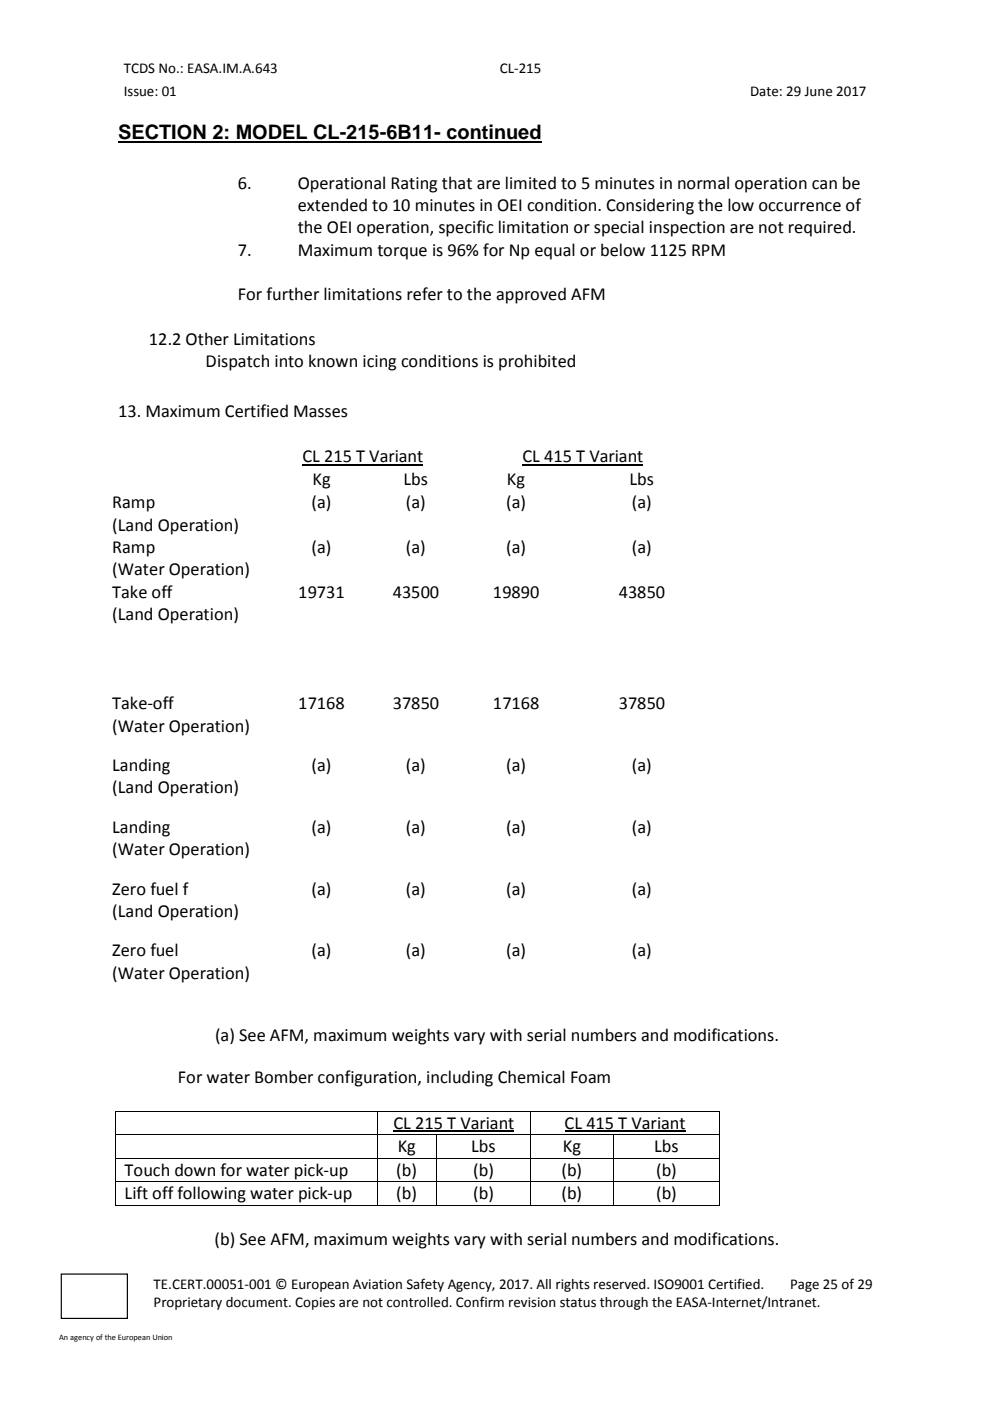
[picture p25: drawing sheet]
<svg xmlns="http://www.w3.org/2000/svg" width="210mm" height="297mm" viewBox="0 0 210 297" stroke-linecap="round" stroke-linejoin="round" font-family="sans-serif">
<defs><g id="words">
<text font-size="4.2" x="25" y="29.5">SECTION 2: MODEL CL-215-6B11- continued</text>
<g font-size="3.9">
<text x="50.4" y="40">6.</text>
<text x="63.1" y="40">Operational Rating that are limited to 5 minutes in normal operation can be</text>
<text x="63.1" y="44.7">extended to 10 minutes in OEI condition. Considering the low occurrence of</text>
<text x="63.1" y="49.4">the OEI operation, specific limitation or special inspection are not required.</text>
<text x="50.4" y="54.2">7.</text>
<text x="63.1" y="54.2">Maximum torque is 96% for Np equal or below 1125 RPM</text>
<text x="50.4" y="63.7">For further limitations refer to the approved AFM</text>
<text x="31.6" y="73.2">12.2 Other Limitations</text>
<text x="43.6" y="77.9">Dispatch into known icing conditions is prohibited</text>
<text x="25" y="88.4">13. Maximum Certified Masses</text>
<text x="64.1" y="98">CL 215 T Variant</text>
<text x="110.8" y="98">CL 415 T Variant</text>
<text x="23.8" y="107.7">Ramp</text>
<text x="66" y="107.7">(a)</text>
<text x="66.3" y="102.9">Kg</text>
<text x="85.6" y="102.9">Lbs</text>
<text x="86.1" y="107.7">(a)</text>
<text x="107.3" y="107.7">(a)</text>
<text x="107.5" y="102.9">Kg</text>
<text x="133.5" y="102.9">Lbs</text>
<text x="134" y="107.7">(a)</text>
<text x="23.8" y="112.5">(Land Operation)</text>
<text x="23.8" y="117.2">Ramp</text>
<text x="66" y="117.2">(a)</text>
<text x="86.1" y="117.2">(a)</text>
<text x="107.3" y="117.2">(a)</text>
<text x="134" y="117.2">(a)</text>
<text x="23.8" y="122">(Water Operation)</text>
<text x="23.8" y="126.7">Take off</text>
<text x="23.8" y="131.4">(Land Operation)</text>
<text x="63.2" y="126.7">19731</text>
<text x="83.3" y="126.7">43500</text>
<text x="104.5" y="126.7">19890</text>
<text x="131.2" y="126.7">43850</text>
<text x="23.8" y="150.4">Take-off</text>
<text x="23.8" y="155.2">(Water Operation)</text>
<text x="63.2" y="150.4">17168</text>
<text x="83.3" y="150.4">37850</text>
<text x="104.5" y="150.4">17168</text>
<text x="131.2" y="150.4">37850</text>
<text x="23.8" y="163.5">Landing</text>
<text x="66" y="163.5">(a)</text>
<text x="86.1" y="163.5">(a)</text>
<text x="107.3" y="163.5">(a)</text>
<text x="134" y="163.5">(a)</text>
<text x="23.8" y="168.2">(Land Operation)</text>
<text x="23.8" y="176.6">Landing</text>
<text x="66" y="176.6">(a)</text>
<text x="86.1" y="176.6">(a)</text>
<text x="107.3" y="176.6">(a)</text>
<text x="134" y="176.6">(a)</text>
<text x="23.8" y="181.4">(Water Operation)</text>
<text x="23.8" y="189.7">Zero fuel f</text>
<text x="66" y="189.7">(a)</text>
<text x="86.1" y="189.7">(a)</text>
<text x="107.3" y="189.7">(a)</text>
<text x="134" y="189.7">(a)</text>
<text x="23.8" y="194.4">(Land Operation)</text>
<text x="23.8" y="202.8">Zero fuel</text>
<text x="66" y="202.8">(a)</text>
<text x="86.1" y="202.8">(a)</text>
<text x="107.3" y="202.8">(a)</text>
<text x="134" y="202.8">(a)</text>
<text x="23.8" y="207.5">(Water Operation)</text>
<text x="45.6" y="220.7">(a) See AFM, maximum weights vary with serial numbers and modifications.</text>
<text x="37.7" y="229.5">For water Bomber configuration, including Chemical Foam</text>
<text x="83.4" y="239.3">CL 215 T Variant</text>
<text x="119.7" y="239.3">CL 415 T Variant</text>
<text x="84.3" y="244.3">Kg</text>
<text x="99.9" y="244.3">Lbs</text>
<text x="119.3" y="244.3">Kg</text>
<text x="138.7" y="244.3">Lbs</text>
<text x="26.4" y="249.4">Touch down for water pick-up</text>
<text x="84" y="249.4">(b)</text>
<text x="100.3" y="249.4">(b)</text>
<text x="119" y="249.4">(b)</text>
<text x="139.1" y="249.4">(b)</text>
<text x="26.4" y="254.3">Lift off following water pick-up</text>
<text x="84" y="254.3">(b)</text>
<text x="100.3" y="254.3">(b)</text>
<text x="119" y="254.3">(b)</text>
<text x="139.1" y="254.3">(b)</text>
<text x="45.5" y="263.9">(b) See AFM, maximum weights vary with serial numbers and modifications.</text>
</g>
<g font-size="3.2">
<text x="26.2" y="15.5">TCDS No.: EASA.IM.A.643</text>
<text x="106" y="15.5">CL-215</text>
<text x="26.2" y="20.4">Issue: 01</text>
<text x="159" y="20.4">Date: 29 June 2017</text>
<text x="32.6" y="273.3">TE.CERT.00051-001 © European Aviation Safety Agency, 2017. All rights reserved. ISO9001 Certified.</text>
<text x="167.5" y="273.3">Page 25 of 29</text>
<text x="32.6" y="277.2">Proprietary document. Copies are not controlled. Confirm revision status through the EASA-Internet/Intranet.</text>
</g>
<text font-size="1.8" x="12.5" y="284">An agency of the European Union</text>
</g></defs>
<path d="M25 30.2h89.9" fill="none" stroke="#000" stroke-width=".42"/>
<g fill="#000">
<path d="M24.4 235.5h.2v.2h-.2zM80 235.5h.1v.2h-.1zM112.5 235.5h.1v.2h-.1zM152.5 235.5h.1v.2h-.1zM24.4 240.5h.2v.2h-.2zM24.4 245.6h.2v.1h-.2zM24.4 250.5h.2v.2h-.2zM24.4 255.4h.2v.2h-.2zM80 240.5h.1v.2h-.1zM80 245.6h.1v.1h-.1zM80 250.5h.1v.2h-.1zM80 255.4h.1v.2h-.1z"/>
<path d="M92.5 240.5h.1v.2h-.1zM92.5 245.6h.1v.1h-.1zM92.5 250.5h.1v.2h-.1zM92.5 255.4h.1v.2h-.1zM112.5 240.5h.1v.2h-.1zM112.5 245.6h.1v.1h-.1zM112.5 250.5h.1v.2h-.1zM112.5 255.4h.1v.2h-.1zM130 240.5h.1v.2h-.1zM130 245.6h.1v.1h-.1zM130 250.5h.1v.2h-.1zM130 255.4h.1v.2h-.1z"/>
<path d="M152.5 240.5h.1v.2h-.1zM152.5 245.6h.1v.1h-.1zM152.5 250.5h.1v.2h-.1zM152.5 255.4h.1v.2h-.1z"/>
<path d="M12.9 270h14.2v9.7h-14.2zM13 270.3l.1-.2v9.4l-.1-.1h14l-.1 .1v-9.4l.1 .2z"/>
</g>
<path d="M64.1 98.6h25.6M110.8 98.6h25.6M83.4 239.9h25.6M119.7 239.9h25.6" fill="none" stroke="#000" stroke-width=".25"/>
<g fill="none" stroke="#000" stroke-width=".21">
<path d="M24.5 235.7v4.8M24.6 235.6h55.4M80 235.7v4.8M80.1 235.6h32.4M112.6 235.7v4.8M112.6 235.6h39.9M152.6 235.7v4.8M24.5 240.7v4.9M24.5 245.7v4.8M24.5 250.7v4.7M24.6 240.6h55.4M24.6 245.7h55.4"/>
<path d="M24.6 250.6h55.4M24.6 255.5h55.4M80 240.7v4.9M80 245.7v4.8M80 250.7v4.7M80.1 240.6h12.4M80.1 245.7h12.4M80.1 250.6h12.4M80.1 255.5h12.4M92.5 240.7v4.9M92.5 245.7v4.8M92.5 250.7v4.7"/>
<path d="M92.6 240.6h19.9M92.6 245.7h19.9M92.6 250.6h19.9M92.6 255.5h19.9M112.6 240.7v4.9M112.6 245.7v4.8M112.6 250.7v4.7M112.6 240.6h17.4M112.6 245.7h17.4M112.6 250.6h17.4M112.6 255.5h17.4M130 240.7v4.9"/>
<path d="M130 245.7v4.8M130 250.7v4.7M130.1 240.6h22.4M130.1 245.7h22.4M130.1 250.6h22.4M130.1 255.5h22.4M152.6 240.7v4.9M152.6 245.7v4.8M152.6 250.7v4.7"/>
</g>
<use href="#words"/>
</svg>
